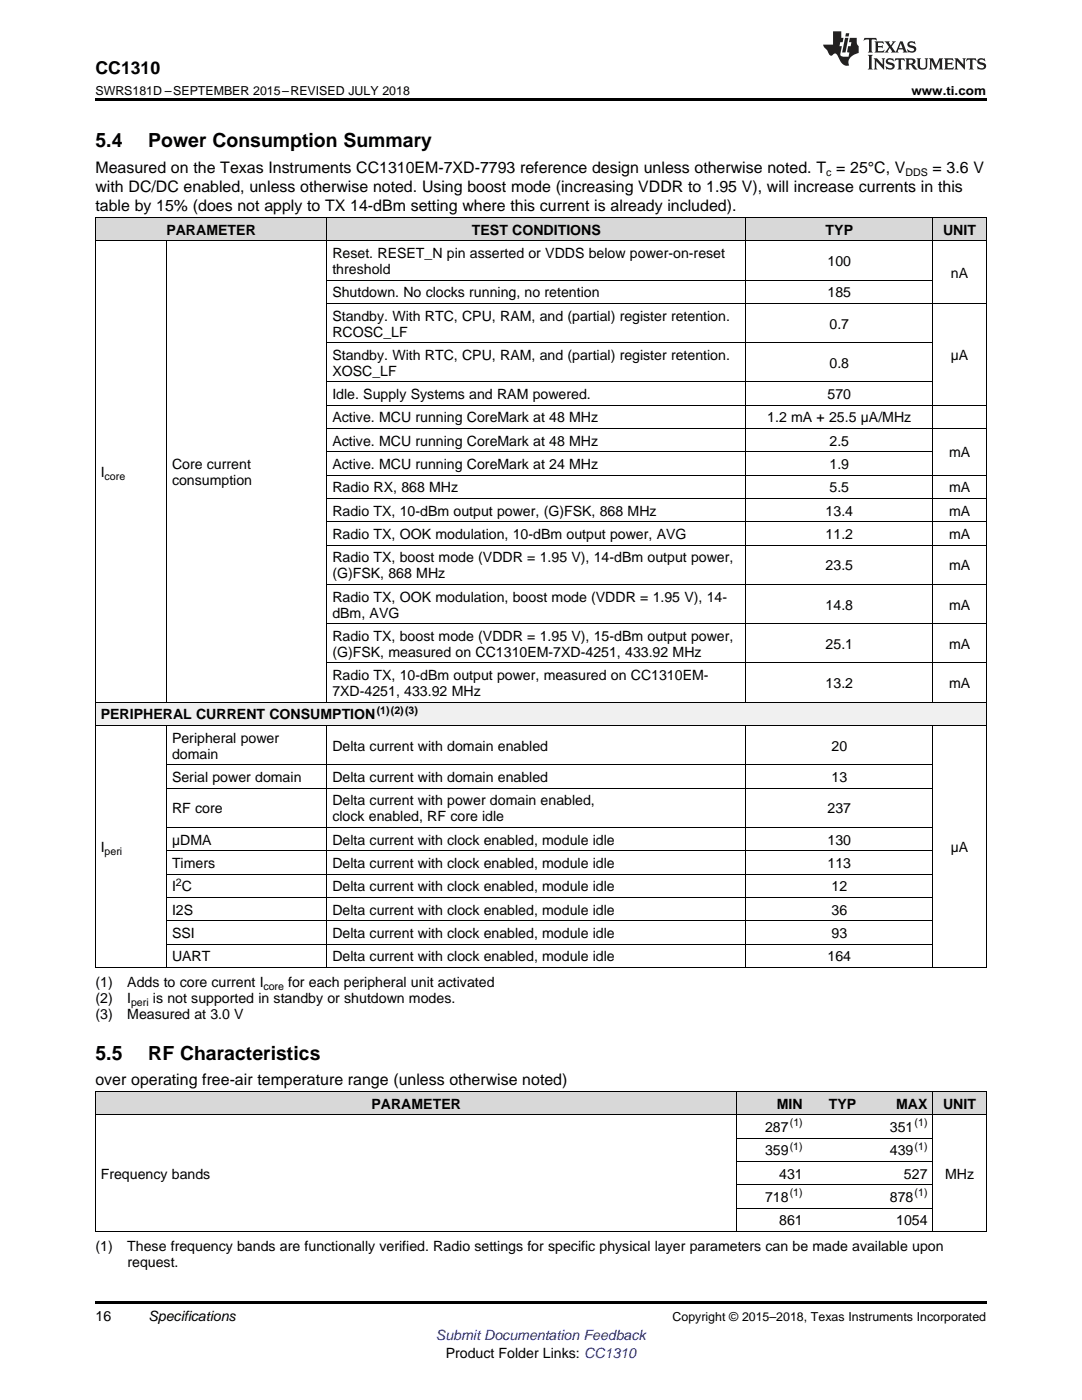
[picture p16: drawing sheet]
<svg xmlns="http://www.w3.org/2000/svg" width="216mm" height="279mm" viewBox="0 0 216 279" stroke-linecap="round" stroke-linejoin="round" font-family="sans-serif">
<defs><g id="words">
<g font-size="3.9">
<text x="19" y="29.3">5.4</text>
<text x="29.6" y="29.3">Power Consumption Summary</text>
<text x="19" y="211.5">5.5</text>
<text x="29.6" y="211.5">RF Characteristics</text>
</g>
<text font-size="3.5" x="19" y="14.8">CC1310</text>
<g font-size="3.2">
<text x="19" y="34.4">Measured on the Texas Instruments CC1310EM-7XD-7793 reference design unless otherwise noted. T = 25°C, V</text>
<text x="186.1" y="34.4">= 3.6 V</text>
<text x="19" y="38.3">with DC/DC enabled, unless otherwise noted. Using boost mode (increasing VDDR to 1.95 V), will increase currents in this</text>
<text x="19" y="42.2">table by 15% (does not apply to TX 14-dBm setting where this current is already included).</text>
<text x="19" y="216.6">over operating free-air temperature range (unless otherwise noted)</text>
</g>
<g font-size="2.8">
<text x="33.2" y="46.8">PARAMETER</text>
<text x="94.2" y="46.8">TEST CONDITIONS</text>
<text x="164.7" y="46.8">TYP</text>
<text x="188.2" y="46.8">UNIT</text>
<text x="66.3" y="51.5">Reset. RESET_N pin asserted or VDDS below power-on-reset</text>
<text x="165.1" y="53.1">100</text>
<text x="66.3" y="54.7">threshold</text>
<text x="66.3" y="59.3">Shutdown. No clocks running, no retention</text>
<text x="165.1" y="59.3">185</text>
<text x="189.8" y="55.4">nA</text>
<text x="66.3" y="64">Standby. With RTC, CPU, RAM, and (partial) register retention.</text>
<text x="165.5" y="65.6">0.7</text>
<text x="66.3" y="67.2">RCOSC_LF</text>
<text x="66.3" y="71.8">Standby. With RTC, CPU, RAM, and (partial) register retention.</text>
<text x="189.7" y="71.8">µA</text>
<text x="66.3" y="75">XOSC_LF</text>
<text x="165.5" y="73.4">0.8</text>
<text x="66.3" y="79.7">Idle. Supply Systems and RAM powered.</text>
<text x="165.1" y="79.7">570</text>
<text x="66.3" y="84.3">Active. MCU running CoreMark at 48 MHz</text>
<text x="66.3" y="89">Active. MCU running CoreMark at 48 MHz</text>
<text x="153.1" y="84.3">1.2 mA + 25.5 µA/MHz</text>
<text x="165.5" y="89">2.5</text>
<text x="20.1" y="95.2">I</text>
<text x="34.3" y="93.6">Core current</text>
<text x="66.3" y="93.6">Active. MCU running CoreMark at 24 MHz</text>
<text x="165.5" y="93.6">1.9</text>
<text x="189.4" y="91.3">mA</text>
<text x="34.3" y="96.8">consumption</text>
<text x="66.3" y="98.3">Radio RX, 868 MHz</text>
<text x="165.5" y="98.3">5.5</text>
<text x="189.4" y="98.3">mA</text>
<text x="66.3" y="102.9">Radio TX, 10-dBm output power, (G)FSK, 868 MHz</text>
<text x="66.3" y="107.6">Radio TX, OOK modulation, 10-dBm output power, AVG</text>
<text x="164.7" y="102.9">13.4</text>
<text x="164.7" y="107.6">11.2</text>
<text x="189.4" y="102.9">mA</text>
<text x="189.4" y="107.6">mA</text>
<text x="66.3" y="112.3">Radio TX, boost mode (VDDR = 1.95 V), 14-dBm output power,</text>
<text x="164.7" y="113.8">23.5</text>
<text x="189.4" y="113.8">mA</text>
<text x="66.3" y="115.4">(G)FSK, 868 MHz</text>
<text x="66.3" y="120.1">Radio TX, OOK modulation, boost mode (VDDR = 1.95 V), 14-</text>
<text x="66.3" y="123.3">dBm, AVG</text>
<text x="164.7" y="121.7">14.8</text>
<text x="189.4" y="121.7">mA</text>
<text x="66.3" y="127.9">Radio TX, boost mode (VDDR = 1.95 V), 15-dBm output power,</text>
<text x="66.3" y="131.1">(G)FSK, measured on CC1310EM-7XD-4251, 433.92 MHz</text>
<text x="164.7" y="129.5">25.1</text>
<text x="189.4" y="129.5">mA</text>
<text x="66.3" y="135.7">Radio TX, 10-dBm output power, measured on CC1310EM-</text>
<text x="164.7" y="137.3">13.2</text>
<text x="189.4" y="137.3">mA</text>
<text x="20.1" y="143.6">PERIPHERAL CURRENT CONSUMPTION</text>
<text x="66.3" y="138.9">7XD-4251, 433.92 MHz</text>
<text x="34.3" y="148.2">Peripheral power</text>
<text x="66.3" y="149.8">Delta current with domain enabled</text>
<text x="165.9" y="149.8">20</text>
<text x="34.3" y="151.4">domain</text>
<text x="34.3" y="156.1">Serial power domain</text>
<text x="66.3" y="156.1">Delta current with domain enabled</text>
<text x="66.3" y="160.7">Delta current with power domain enabled,</text>
<text x="165.9" y="156.1">13</text>
<text x="34.3" y="162.3">RF core</text>
<text x="66.3" y="163.9">clock enabled, RF core idle</text>
<text x="165.1" y="162.3">237</text>
<text x="20.1" y="170">I</text>
<text x="34.3" y="168.6">µDMA</text>
<text x="34.3" y="173.2">Timers</text>
<text x="66.3" y="168.6">Delta current with clock enabled, module idle</text>
<text x="66.3" y="173.2">Delta current with clock enabled, module idle</text>
<text x="165.1" y="168.6">130</text>
<text x="165.1" y="173.2">113</text>
<text x="189.7" y="170">µA</text>
<text x="34.3" y="177.9">I C</text>
<text x="66.3" y="177.9">Delta current with clock enabled, module idle</text>
<text x="165.9" y="177.9">12</text>
<text x="34.3" y="182.5">I2S</text>
<text x="66.3" y="182.5">Delta current with clock enabled, module idle</text>
<text x="165.9" y="182.5">36</text>
<text x="34.3" y="187.2">SSI</text>
<text x="34.3" y="191.8">UART</text>
<text x="66.3" y="187.2">Delta current with clock enabled, module idle</text>
<text x="66.3" y="191.8">Delta current with clock enabled, module idle</text>
<text x="165.1" y="191.8">164</text>
<text x="165.9" y="187.2">93</text>
<text x="19" y="197">(1)</text>
<text x="25.4" y="197">Adds to core current I</text>
<text x="57.5" y="197">for each peripheral unit activated</text>
<text x="19" y="200.2">(2)</text>
<text x="19" y="203.3">(3)</text>
<text x="25.4" y="200.2">I</text>
<text x="25.4" y="203.3">Measured at 3.0 V</text>
<text x="30.5" y="200.2">is not supported in standby or shutdown modes.</text>
<text x="74.1" y="221.3">PARAMETER</text>
<text x="155" y="221.3">MIN</text>
<text x="165.4" y="221.3">TYP</text>
<text x="178.8" y="221.3">MAX</text>
<text x="188.2" y="221.3">UNIT</text>
<text x="152.6" y="225.9">287</text>
<text x="177.6" y="225.9">351</text>
<text x="152.6" y="230.6">359</text>
<text x="177.6" y="230.6">439</text>
<text x="20.1" y="235.2">Frequency bands</text>
<text x="152.6" y="239.9">718</text>
<text x="155.5" y="235.2">431</text>
<text x="177.6" y="239.9">878</text>
<text x="180.4" y="235.2">527</text>
<text x="188.6" y="235.2">MHz</text>
<text x="155.5" y="244.5">861</text>
<text x="178.8" y="244.5">1054</text>
<text x="19" y="249.7">(1)</text>
<text x="25.4" y="249.7">These frequency bands are functionally verified. Radio settings for specific physical layer parameters can be made available upon</text>
<text x="25.4" y="252.9">request.</text>
<text x="19" y="263.6">16</text>
<text x="29.6" y="263.6">Specifications</text>
<text x="88.9" y="270.9">Product Folder Links: CC1310</text>
</g>
<text font-size="2.8" fill="#00f" x="87" y="267.4">Submit Documentation Feedback</text>
<g font-size="2.5">
<text x="19" y="19">SWRS181D –SEPTEMBER 2015–REVISED JULY 2018</text>
<text x="181.9" y="19">www.ti.com</text>
<text x="134.2" y="263.6">Copyright © 2015–2018, Texas Instruments Incorporated</text>
</g>
<g font-size="2.1">
<text x="164.9" y="35.1">c</text>
<text x="180.7" y="35.1">DDS</text>
<text x="20.9" y="95.8">core</text>
<text x="75.2" y="142.5">(1)(2)(3)</text>
<text x="20.9" y="170.6">peri</text>
<text x="35.1" y="176.7">2</text>
<text x="52.6" y="197.6">core</text>
<text x="26.1" y="200.7">peri</text>
<text x="157.6" y="224.8">(1)</text>
<text x="182.5" y="224.8">(1)</text>
<text x="157.6" y="229.4">(1)</text>
<text x="182.5" y="229.4">(1)</text>
<text x="157.6" y="238.8">(1)</text>
<text x="182.5" y="238.8">(1)</text>
</g>
</g></defs>
<g fill="#d8d8d8">
<path d="M19 217.9h128v4.6h-128z"/>
<path d="M147 217.9h14.3v4.6h-14.3z"/>
<path d="M161.3 217.9h10.6v4.6h-10.6z"/>
<path d="M171.9 217.9h14.3v4.6h-14.3z"/>
<path d="M186.2 217.9h10.6v4.6h-10.6z"/>
</g>
<g fill="#f0f0f0">
<path d="M19 140.2h14.3v4.7h-14.3z"/>
<path d="M33.3 140.2h32v4.7h-32z"/>
<path d="M65.3 140.2h83.5v4.7h-83.5z"/>
<path d="M148.8 140.2h37.4v4.7h-37.4z"/>
<path d="M186.2 140.2h10.6v4.7h-10.6z"/>
</g>
<g fill="#d8d8d8">
<path d="M19 43.5h14.3v4.6h-14.3z"/>
<path d="M33.3 43.5h32v4.6h-32z"/>
<path d="M65.3 43.5h83.5v4.6h-83.5z"/>
<path d="M148.8 43.5h37.4v4.6h-37.4z"/>
<path d="M186.2 43.5h10.6v4.6h-10.6z"/>
</g>
<path d="M19 19.5h177.8v.5h-177.8zM19 259.7h177.8v.5h-177.8z" fill="#000"/>
<g fill="none" stroke="#000" stroke-width=".2">
<path d="M19 48.1h177.8M19 43.4h177.8M19.1 43.5v149.6M33.2 48.1v92.1M65.2 43.5v96.7M65.3 55.9h120.9M148.8 43.5v96.7M186.1 43.5v96.7M196.8 43.5v149.6M65.3 76.2h120.9M65.3 68.4h120.9M65.3 60.6h131.5"/>
<path d="M65.3 99.5h131.5M65.3 94.8h131.5M65.3 90.2h120.9M65.3 85.5h131.5M65.3 80.9h131.5M65.3 116.6h131.5M65.3 108.8h131.5M65.3 104.2h131.5M65.3 132.3h131.5M65.3 124.5h131.5M19 144.8h177.8M19 140.1h177.8"/>
<path d="M33.2 144.9v48.2M33.3 157.3h152.9M33.3 152.6h152.9M65.2 144.9v48.2M148.8 144.9v48.2M186.1 144.9v48.2M33.3 179.1h152.9M33.3 174.4h152.9M33.3 169.8h152.9M33.3 165.1h152.9M19 193.1h177.8M33.3 188.4h152.9"/>
<path d="M33.3 183.7h152.9M19 217.8h177.8M19.1 217.9v27.9M147 217.9v27.9M186.1 217.9v27.9M196.8 217.9v27.9M19 222.5h177.8M147 236.4h39.2M147 231.8h39.2M147 227.1h39.2M19 245.8h177.8M147 241.1h39.2"/>
</g>
<g fill="#231f20">
<path d="M172.5 7.6l-.1 .5 .4-.2h.6v.1v2.1l-.2 .4h.9l-.2-.4v-2.1l.1-.1h.5l.5 .2-.2-.5zM174.5 8.3l.2 .3v1.5l-.2 .4h1.8l.2-.6a1.04 1.04 0 0 1-1.3 .2v-.7h.6l.3 .2v-.6l-.3 .2h-.6v-.6l.8-.1 .4 .3-.2-.5zM176.5 8.3l.9 1.1-.9 1.1h.8l-.2-.2 .4-.7 .5 .7-.2 .2h1.5l-.2-.2 .2-.4h.9l.1 .4-.2 .2h1l-.3-.3-.7-1.9h-.5l-.9 2-.8-1 .9-1h-.8l.1 .3-.4 .5-.3-.6 .1-.2zM179.7 8.6l.4 1h-.7zM181.3 8.4a.63 .63 0 0 0-.2 .7 .63 .63 0 0 0 .6 .4l.6 .2 .1 .2a.75 .75 0 0 1-.7 .4 .75 .75 0 0 1-.6-.5l.1 .7 .1-.1a1.11 1.11 0 0 0 1.5-.6 1.13 1.13 0 0 0-1.2-.8l-.1-.4a1.04 1.04 0 0 1 1.2 .2l-.2-.5-.2 .1-.4-.2zM173.2 10.9l.2 .4v2.2l-.2 .4h1l-.3-.4v-2.2l.3-.4zM174.3 11.6l.3 .4v1.5l-.3 .4h.8l-.2-.4v-1.3l1.5 1.7v-1.9l.2-.4h-.7l.2 .4v.9l-1.1-1.3zM177 11.8a.62 .62 0 0 0-.2 .7 .62 .62 0 0 0 .6 .4l.6 .1 .1 .3a.76 .76 0 0 1-.7 .3 .76 .76 0 0 1-.7-.4l.2 .7 .1-.1a1.11 1.11 0 0 0 1.5-.6 1.13 1.13 0 0 0-1.2-.8l-.1-.4a1.04 1.04 0 0 1 1.2 .2l-.2-.6-.2 .1-.5-.1zM178.7 11.6l-.2 .6a.61 .61 0 0 1 .8-.3v1.6l-.2 .4h.9l-.2-.4v-1.6a.63 .63 0 0 1 .7 .3l-.1-.6zM180.6 11.6l.3 .4v1.5l-.3 .4h1l-.2-.2-.1-.8 .6 .2a.76 .76 0 0 0 1.2 .7l-1-1a.58 .58 0 0 0 .6-.5 .58 .58 0 0 0-.5-.6zM181.4 11.9h.1a.45 .45 0 0 1 .5 .1 .45 .45 0 0 1 .1 .5l-.8 .2zM182.9 11.6l.2 .2a2.17 2.17 0 0 0 .3 1.9 .99 .99 0 0 0 1.6-.6v-1.1l.2-.4h-.7l.2 .2a1.92 1.92 0 0 1-.2 1.8 .6 .6 0 0 1-.9-.5v-1.1l.2-.4zM185.4 11.6l.2 .4v1.5l-.2 .4h.7l-.2-.4v-1.4l.8 1.8 .8-1.8v1.4l-.2 .4h.9l-.2-.4v-1.5l.2-.4h-.8l-.6 1.5-.6-1.5zM188.4 11.6l.2 .4v1.5l-.2 .4h1.8l.1-.6a1.04 1.04 0 0 1-1.2 .1v-.6h.5l.4 .2v-.6l-.4 .2h-.5v-.7h.8l.3 .3-.1-.6zM190.5 11.6l.2 .4v1.5l-.2 .4h.7l-.2-.4v-1.3l1.5 1.7v-1.9l.2-.4h-.7l.2 .4v.9l-1.1-1.3zM192.9 11.6l-.1 .6a.61 .61 0 0 1 .7-.3l.1 1.6-.3 .4h1l-.3-.4 .1-1.6a.63 .63 0 0 1 .7 .3l-.1-.6zM195.2 11.8a.62 .62 0 0 0-.2 .7 .62 .62 0 0 0 .6 .4l.6 .1 .1 .3a.76 .76 0 0 1-.7 .3 .76 .76 0 0 1-.6-.4l.1 .7 .1-.1a1.11 1.11 0 0 0 1.6-.6 1.13 1.13 0 0 0-1.3-.8l-.1-.4a1.04 1.04 0 0 1 1.2 .2l-.1-.6-.2 .1-.5-.1z"/>
<path d="M166.2 6.3v2.6h-1.9v.4l.8 .9a.91 .91 0 0 0 1 .8 .56 .56 0 0 1 .5-.3 .56 .56 0 0 1 .5 .3l.4 .8a1.53 1.53 0 0 0 1.9 1.2 1.54 1.54 0 0 1 1-2.1l.9-.3v-1.4a1.52 1.52 0 0 1-.4-1.6h-1.3l-.2 .8h.5l-.2 .8h-.5l-.1 1v.2l.4 .1-.2 .8a1.93 1.93 0 0 1-1.6-.3l.3-1.8h-.5l.2-.8h.4l.2-.8h-.4v-1.3zM168.6 7.6l-.6 2.9h.7l.6-2.9zM168.8 6.6l-.1 .7h.6l.2-.7z"/>
</g>
<use href="#words"/>
</svg>
